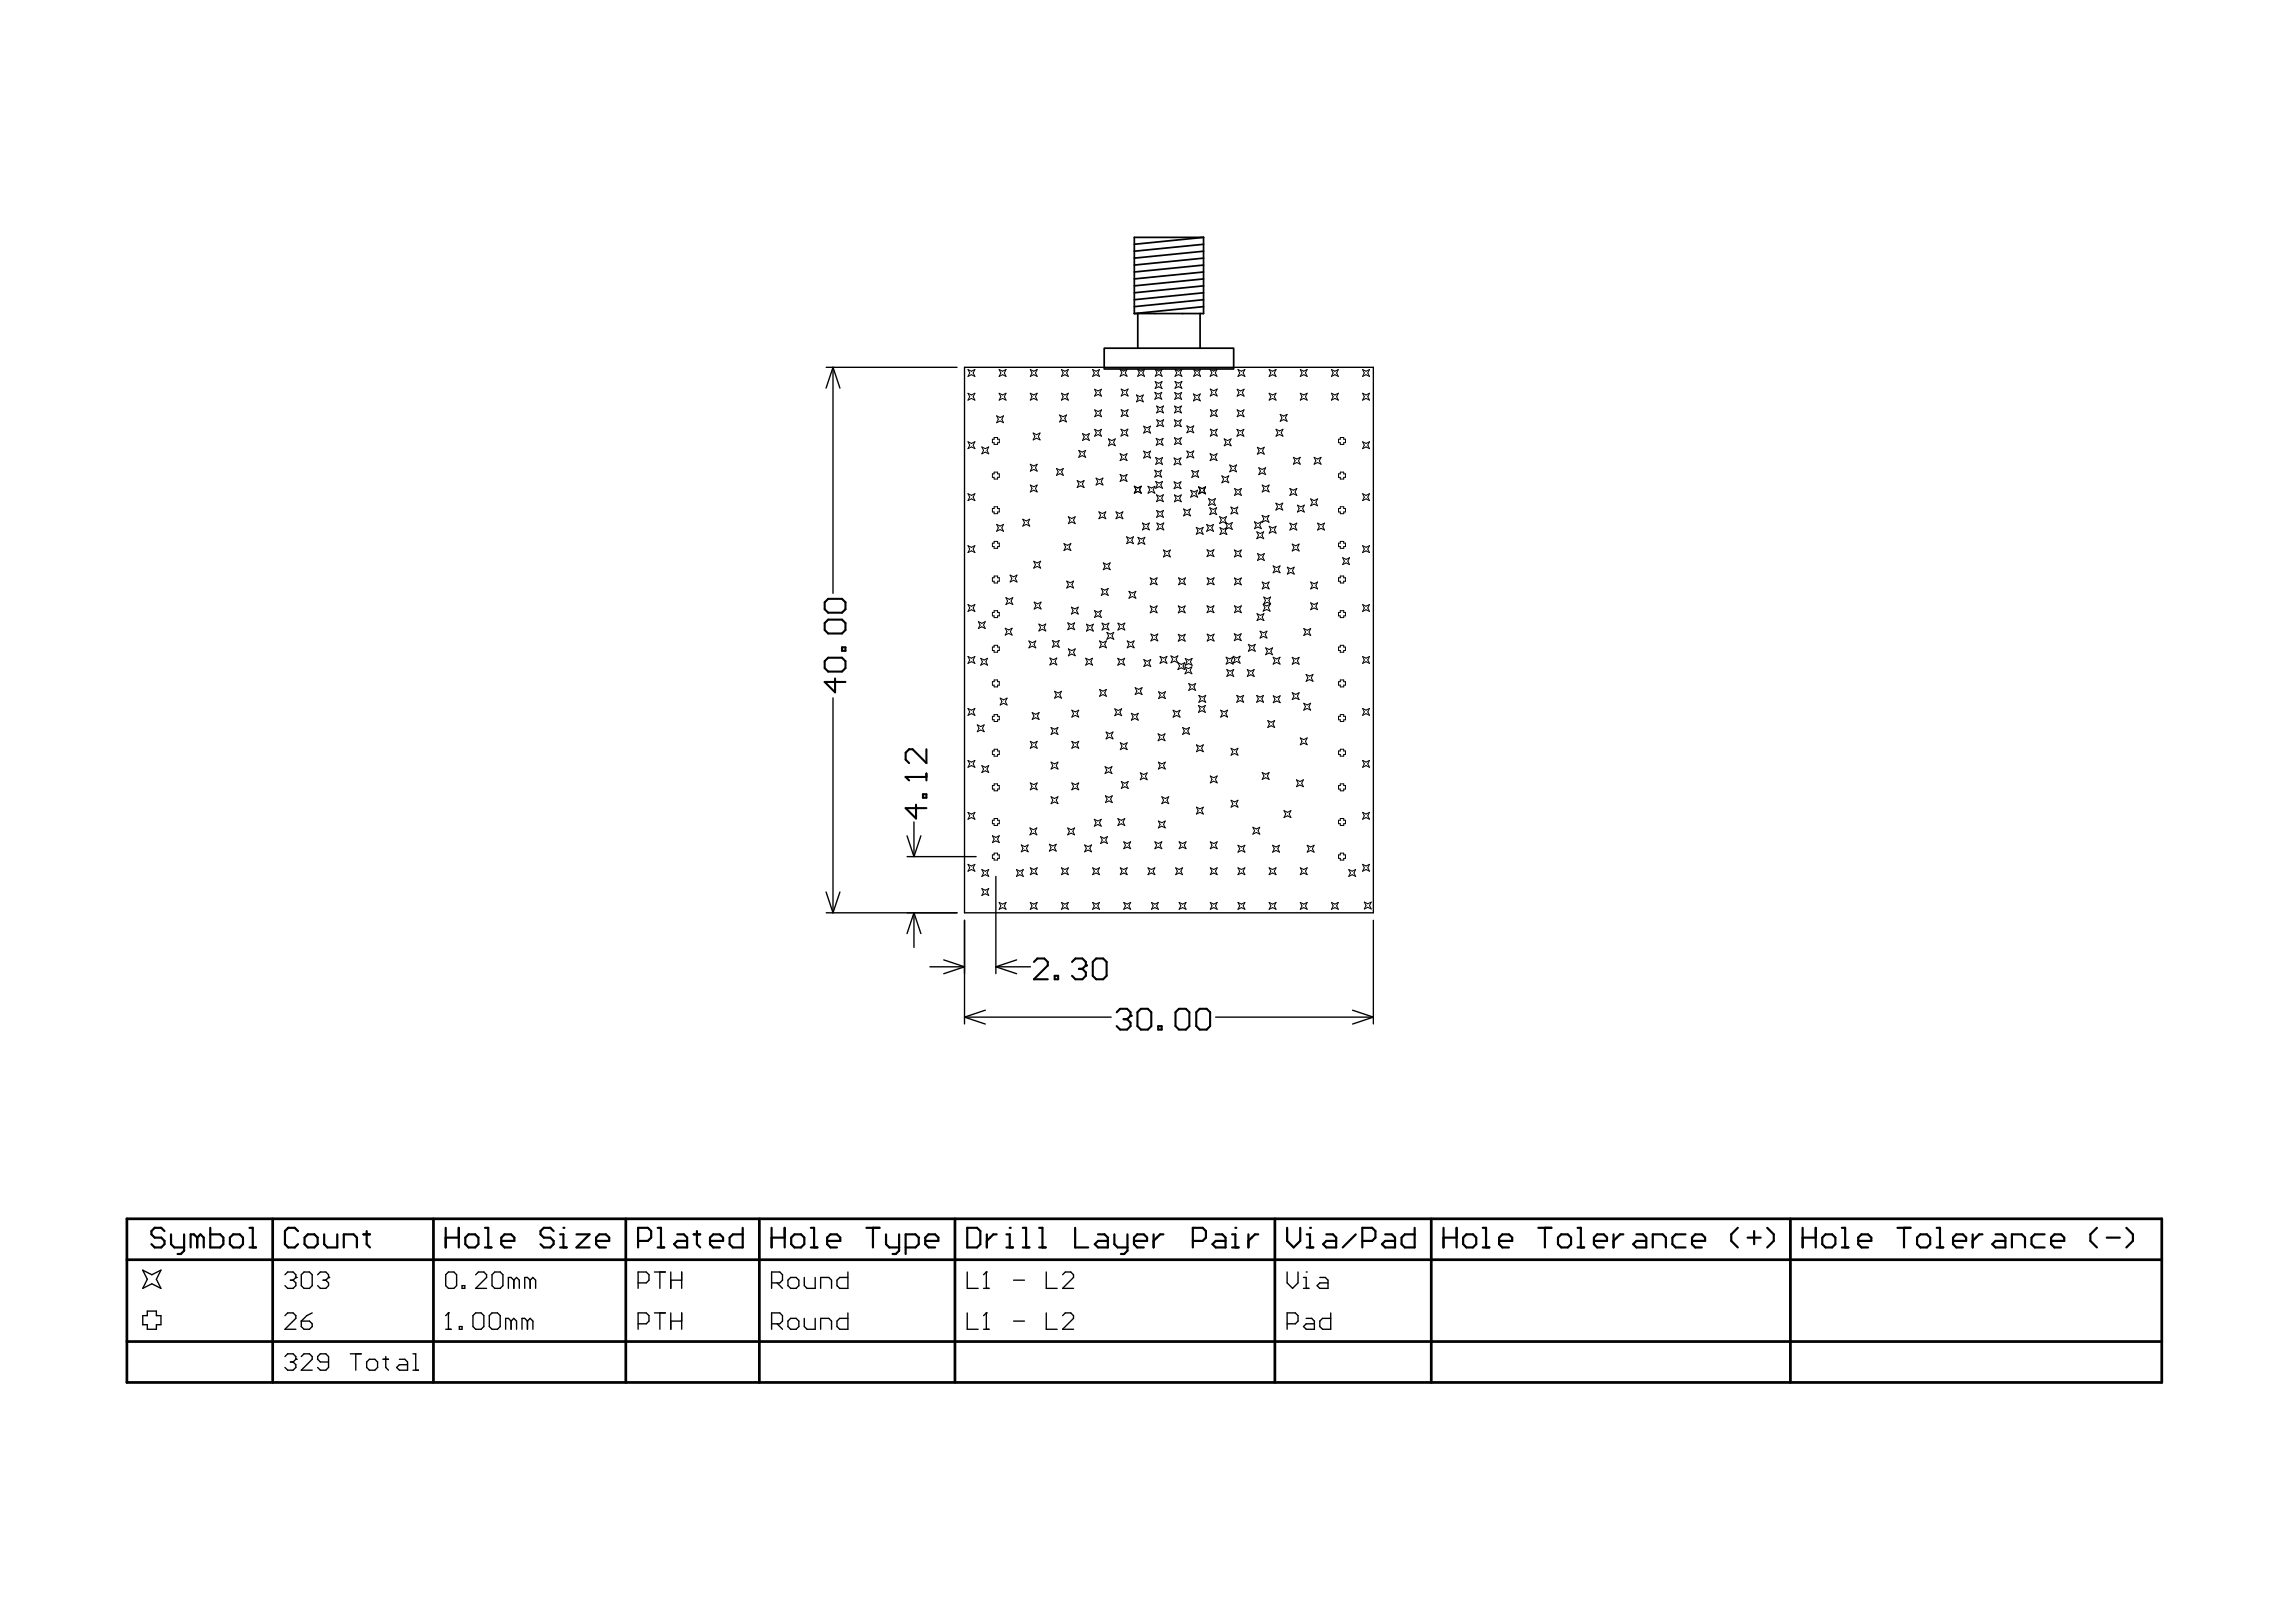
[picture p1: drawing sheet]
<svg xmlns="http://www.w3.org/2000/svg" width="420mm" height="297mm" viewBox="0 0 420 297" stroke-linecap="round" stroke-linejoin="round" font-family="sans-serif">
<g fill="none" stroke="#000" stroke-width=".32">
<path d="M208.3 57.4v6.3M219.7 57.4v6.3M220.3 43.4v14h-12.6M220.3 43.4h-12.6v14M220.3 56.1l-12.6 1.3M220.3 51l-12.6 1.3M220.3 52.3l-12.6 1.3M220.3 53.6l-12.6 1.3M220.3 46l-12.6 1.2M220.3 47.2l-12.6 1.3M220.3 48.5l-12.6 1.3M220.3 43.4l-12.6 1.3"/>
<path d="M220.3 44.7l-12.6 1.3M220.3 49.8l-12.6 1.2M220.3 54.9l-12.6 1.2M202.2 63.7v3.8M202.3 67.5h23.4M202.3 63.7h23.4M225.9 63.7v3.8"/>
</g>
<g fill="none" stroke="#000" stroke-width=".25">
<path d="M151.3 67.2h23.9M152.5 67.2l-1.3 3.8M152.5 67.2v41.4M152.5 67.2l1.3 3.8M176.6 67.2h74.8v99.9h-74.8zM152.5 127.7v39.4M166.1 153l1.2 3.8M166.1 156.8h12.6M167.3 150.4v6.4M168.6 153l-1.3 3.8M151.2 163.3l1.3 3.8M151.3 167.1h23.9"/>
<path d="M153.8 163.3l-1.3 3.8M167.3 167.1l-1.2 3.8M167.3 167.1v6.3M167.3 167.1l1.3 3.8M170.2 176.9h6.4M172.8 175.7l3.8 1.2M176.6 168.4v19M176.6 176.9l-3.8 1.3M182.3 160.4v17.8M182.3 176.9h6.4M182.3 176.9l3.8 1.3M186.1 175.7l-3.8 1.2"/>
<path d="M251.4 168.4v19M176.6 186.2l3.8 1.2M176.6 186.2h26.8M180.4 184.9l-3.8 1.3M222.6 186.2h28.8M247.6 184.9l3.8 1.3M251.4 186.2l-3.8 1.2M26.1 232.5l1.7 .8 1.7-.8-.9 1.6 .9 1.7-1.7-.8-1.7 .8 .9-1.7zM27 240h1.6v.8h.9v1.6h-.9v.9h-1.6v-.9h-.9v-1.6h.9zM52.2 233.3l.5-.5h1l.5 .5v.5M53.2 234.3h.5M53.7 234.3l.5 .5v.5l-.5 .5h-1l-.5-.5"/>
<path d="M54.2 233.8h.1M54.2 233.8l-.5 .5M55.2 233.3l.5-.5h1l.5 .5v2l-.5 .5h-1l-.5-.5zM58.2 233.3l.5-.5h1l.4 .5v.5M59.2 234.3h.5M59.7 234.3l.4 .5v.5l-.4 .5h-1l-.5-.5M60.1 233.8h.1M60.1 233.8l-.4 .5M82.1 232.8h1l.5 .5v2l-.5 .5h-1l-.5-.5v-2zM84.6 235.3h.5v.5h-.5zM87.1 233.3l.5-.5h1l.5 .5v.5l-2 2h2M90.6 232.8h1l.5 .5v2l-.5 .5h-1l-.5-.5v-2z"/>
<path d="M94.1 234.3l-.5-.5h-.5v2M94.1 234.3v1.5M94.1 234.3l.5-.5 .5 .5v1.5M97.1 234.3l-.5-.5h-.5v2M97.1 234.3v1.5M97.1 234.3l.5-.5 .5 .5v1.5M116.8 234.8h1.5l.5-.5v-1l-.5-.5h-1.5v3M119.8 232.8h2M120.8 232.8v3M122.8 234.3h2M122.8 232.8v3M124.8 232.8v3"/>
<path d="M141.3 234.8h1.5l.5-.5v-1l-.5-.5h-1.5v3M142.3 234.8l1 1M144.8 233.8h1l.5 .5v1l-.5 .5h-1l-.5-.5v-1zM147.3 233.8v1.5l.5 .5h1.4v-2M150.2 235.8v-2h1.5l.5 .5v1.5M155.2 232.8v3h-1.5l-.5-.5v-1l.5-.5h1.5M177.1 232.8v3h2M180.1 235.8h1M180.6 232.8h.1M180.6 232.8v3M180.6 232.8l-.5 .5M185.6 234.3h2"/>
<path d="M191.6 232.8v3h1.9M194.5 233.3l.5-.5h1l.5 .5v.5l-2 2h2M235.6 232.8v2l1 1 1-1v-2M238.6 235.8h1M238.6 233.8h.5v2M239.1 232.8h.1M241.6 233.8h1l.5 .5v1.5h-1.5l-.5-.5 .5-.5h1.5M52.2 240.8l.5-.5h1l.5 .5v.5l-2 2h2M52.2 248.3l.5-.5h1l.5 .5v.5M53.2 249.3h.5M53.7 249.3l.5 .5v.5l-.5 .5h-1l-.5-.5M54.2 248.8h.1"/>
<path d="M54.2 248.8l-.5 .5M55.2 241.8h1.5l.5 .5v.5l-.5 .5h-1l-.5-.5zM55.2 248.3l.5-.5h1l.5 .5v.5l-2 2h2M57.2 240.3l-1 .5-1 1M60.1 249.3h-1.4l-.5-.5v-.5l.5-.5h1l.4 .5v2l-.4 .5h-1l-.5-.5M64.1 247.8h2M65.1 247.8v3M67.6 248.8h1l.5 .5v1l-.5 .5h-1l-.5-.5v-1zM70.1 248.8h1M70.6 248.3v2l.5 .5M73.1 248.8h1l.5 .5v1.5h-1.5l-.5-.5 .5-.5h1.5M75.6 247.8h.5v3"/>
<path d="M75.6 250.8h1M81.6 243.3h1M82.1 240.3h.1M82.1 240.3v3M82.1 240.3l-.5 .5M84.1 242.8h.5v.5h-.5zM87.1 240.3h1l.5 .5v2l-.5 .5h-1l-.5-.5v-2zM90.1 240.3h1l.5 .5v2l-.5 .5h-1l-.5-.5v-2zM93.6 241.8l-.5-.5h-.5v2M93.6 241.8v1.5M93.6 241.8l.5-.5 .5 .5v1.5M96.6 241.8l.5-.5 .5 .5v1.5"/>
<path d="M96.6 241.8l-.5-.5h-.5v2M96.6 241.8v1.5M116.8 242.3h1.5l.5-.5v-1l-.5-.5h-1.5v3M119.8 240.3h2M120.8 240.3v3M122.8 241.8h2M122.8 240.3v3M124.8 240.3v3M141.3 242.3h1.5l.5-.5v-1l-.5-.5h-1.5v3M142.3 242.3l1 1M144.8 241.3h1l.5 .5v1l-.5 .5h-1l-.5-.5v-1zM147.3 241.3v1.5l.5 .5h1.4v-2"/>
<path d="M150.2 243.3v-2h1.5l.5 .5v1.5M155.2 240.3v3h-1.5l-.5-.5v-1l.5-.5h1.5M177.1 240.3v3h2M180.1 243.3h1M180.6 240.3h.1M180.6 240.3v3M180.6 240.3l-.5 .5M185.6 241.8h2M191.6 240.3v3h1.9M194.5 240.8l.5-.5h1l.5 .5v.5l-2 2h2M235.6 242.3h1.5l.5-.5v-1l-.5-.5h-1.5v3M239.1 241.3h1l.5 .5v1.5h-1.5l-.5-.5 .5-.5h1.5"/>
<path d="M243.6 240.3v3h-1.5l-.5-.5v-1l.5-.5h1.5"/>
</g>
<g fill="none" stroke="#000" stroke-width=".18">
<path d="M177.2 72l.7 .3 .6-.3-.3 .6 .3 .6-.6-.3-.7 .3 .3-.6zM177.2 67.6l.7 .3 .6-.3-.3 .7 .3 .6-.6-.3-.7 .3 .3-.6zM182.5 76.1l.6 .3 .6-.3-.3 .6 .3 .7-.6-.3-.6 .3 .3-.7zM182.9 72l.7 .3 .6-.3-.3 .6 .3 .6-.6-.3-.7 .3 .3-.6zM182.9 67.6l.7 .3 .6-.3-.3 .7 .3 .6-.6-.3-.7 .3 .3-.6zM188.6 72l.7 .3 .6-.3-.3 .6 .3 .6-.6-.3-.7 .3 .3-.6zM188.6 67.6l.7 .3 .6-.3-.3 .7 .3 .6-.6-.3-.7 .3 .3-.6zM189.1 79.2l.7 .4 .6-.4-.3 .7 .3 .6-.6-.3-.7 .3 .4-.6zM194 76l.6 .3 .7-.3-.4 .6 .4 .6-.7-.3-.6 .3 .3-.6zM194.3 72l.7 .3 .6-.3-.3 .6 .3 .6-.6-.3-.7 .3 .3-.6zM194.3 67.6l.7 .3 .6-.3-.3 .7 .3 .6-.6-.3-.7 .3 .3-.6zM198.2 79.3l.6 .4 .6-.4-.3 .7 .3 .6-.6-.3-.6 .3 .3-.6z"/>
<path d="M200 67.6l.7 .3 .6-.3-.3 .7 .3 .6-.6-.3-.7 .3 .3-.6zM200.4 71.2l.6 .4 .7-.4-.4 .7 .4 .6-.7-.3-.6 .3 .3-.6zM200.4 78.6l.6 .3 .7-.3-.3 .6 .3 .6-.7-.3-.6 .3 .3-.6zM200.4 75l.6 .3 .7-.3-.3 .6 .3 .7-.7-.3-.6 .3 .3-.7zM205.1 67.6l.6 .3 .6-.3-.3 .6 .3 .7-.6-.4-.6 .4 .3-.7zM205.2 78.5l.7 .4 .6-.4-.3 .7 .3 .6-.6-.3-.7 .3 .3-.6zM205.3 75l.6 .3 .6-.3-.3 .6 .3 .6-.6-.3-.6 .3 .3-.6zM205.3 71.2l.6 .3 .6-.3-.3 .6 .3 .7-.6-.3-.6 .3 .3-.7zM208.1 72.3l.6 .3 .6-.3-.3 .6 .3 .6-.6-.3-.6 .3 .3-.6zM208.3 67.6l.6 .3 .6-.3-.3 .6 .3 .7-.6-.3-.6 .3 .3-.7zM209.4 78l.6 .3 .7-.3-.4 .6 .4 .7-.7-.4-.6 .4 .3-.7zM211.4 71.8l.7 .3 .6-.3-.3 .6 .3 .7-.6-.3-.7 .3 .4-.7z"/>
<path d="M211.5 69.8l.6 .4 .7-.4-.4 .7 .4 .6-.7-.3-.6 .3 .3-.6zM211.5 67.6l.6 .3 .7-.3-.3 .6 .3 .7-.7-.4-.6 .4 .3-.7zM211.8 74.3l.6 .3 .6-.3-.3 .6 .3 .7-.6-.4-.6 .4 .3-.7zM211.8 76.8l.6 .3 .6-.3-.3 .7 .3 .6-.6-.3-.6 .3 .3-.6zM215 76.8l.6 .3 .7-.3-.3 .7 .3 .6-.7-.3-.6 .3 .3-.6zM215 74.3l.7 .3 .6-.3-.3 .6 .3 .7-.6-.3-.7 .3 .3-.7zM215.1 71.8l.6 .3 .6-.3-.3 .7 .3 .6-.6-.3-.6 .3 .3-.6zM215.1 67.6l.7 .3 .6-.3-.3 .6 .3 .7-.6-.3-.7 .3 .3-.7zM215.1 69.8l.7 .3 .6-.3-.3 .6 .3 .7-.6-.3-.7 .3 .3-.7zM217.3 77.9l.6 .4 .7-.4-.4 .7 .4 .6-.7-.3-.6 .3 .3-.6zM218.5 72.1l.6 .3 .7-.3-.4 .6 .4 .7-.7-.3-.6 .3 .3-.7zM218.5 67.6l.7 .3 .6-.3-.3 .6 .3 .7-.6-.3-.7 .3 .3-.7z"/>
<path d="M221.6 67.6l.6 .3 .6-.3-.3 .6 .3 .7-.6-.4-.6 .4 .3-.7zM221.6 71.2l.6 .3 .6-.3-.3 .6 .3 .7-.6-.3-.6 .3 .3-.7zM221.6 78.5l.6 .4 .6-.4-.3 .7 .3 .6-.6-.3-.6 .3 .3-.6zM221.6 75l.6 .3 .7-.3-.4 .6 .4 .6-.7-.3-.6 .3 .3-.6zM226.5 78.6l.6 .3 .6-.3-.3 .6 .3 .6-.6-.3-.6 .3 .3-.6zM226.5 75l.6 .3 .7-.3-.3 .6 .3 .7-.7-.3-.6 .3 .3-.7zM226.5 71.2l.6 .4 .7-.4-.3 .7 .3 .6-.7-.3-.6 .3 .3-.6zM226.6 67.6l.7 .3 .6-.3-.3 .7 .3 .6-.6-.3-.7 .3 .4-.6zM232.4 72l.6 .3 .6-.3-.3 .6 .3 .6-.6-.3-.6 .3 .3-.6zM232.4 67.6l.6 .3 .6-.3-.3 .7 .3 .6-.6-.3-.6 .3 .3-.6zM233.6 78.6l.7 .3 .6-.3-.3 .6 .3 .6-.6-.3-.7 .3 .3-.6zM234.4 75.8l.6 .4 .6-.4-.3 .7 .3 .6-.6-.3-.6 .3 .3-.6z"/>
<path d="M238.1 72l.6 .3 .6-.3-.3 .6 .3 .6-.6-.3-.6 .3 .3-.6zM238.1 67.6l.6 .3 .6-.3-.3 .7 .3 .6-.6-.3-.6 .3 .3-.6zM243.8 67.6l.6 .3 .6-.3-.3 .7 .3 .6-.6-.3-.6 .3 .3-.6zM243.8 72l.6 .3 .6-.3-.3 .6 .3 .6-.6-.3-.6 .3 .3-.6zM249.5 67.6l.6 .3 .6-.3-.3 .7 .3 .6-.6-.3-.6 .3 .3-.6zM249.5 72l.6 .3 .6-.3-.3 .6 .3 .6-.6-.3-.6 .3 .3-.6zM177.2 99.9l.7 .3 .6-.3-.3 .6 .3 .6-.6-.3-.7 .3 .3-.6zM177.2 90.4l.7 .3 .6-.3-.3 .6 .3 .6-.6-.3-.7 .3 .3-.6zM177.2 80.8l.7 .4 .6-.4-.3 .7 .3 .6-.6-.3-.7 .3 .3-.6zM179.8 81.8l.6 .3 .6-.3-.3 .6 .3 .7-.6-.4-.6 .4 .3-.7zM182 80.1h.6v.3h.4v.6h-.4v.3h-.6v-.3h-.3v-.6h.3zM182 86.4h.6v.3h.4v.7h-.4v.3h-.6v-.3h-.3v-.7h.3z"/>
<path d="M182 92.7h.6v.4h.4v.6h-.4v.3h-.6v-.3h-.3v-.6h.3zM182 99.1h.6v.3h.4v.6h-.4v.4h-.6v-.4h-.3v-.6h.3zM182.5 96l.6 .3 .6-.3-.3 .6 .3 .6-.6-.3-.6 .3 .3-.6zM187.3 95l.6 .3 .6-.3-.3 .7 .3 .6-.6-.3-.6 .3 .3-.6zM188.6 88.8l.7 .3 .6-.3-.3 .6 .3 .6-.6-.3-.7 .3 .3-.6zM188.6 85l.7 .3 .6-.3-.3 .6 .3 .6-.6-.3-.7 .3 .3-.6zM193.4 85.7l.6 .4 .7-.4-.3 .7 .3 .6-.7-.3-.6 .3 .3-.6zM194.8 99.5l.6 .3 .7-.3-.4 .6 .4 .7-.7-.4-.6 .4 .3-.7zM195.6 94.6l.6 .3 .7-.3-.4 .6 .4 .6-.7-.3-.6 .3 .3-.6zM197.2 88l.6 .3 .7-.3-.3 .6 .3 .6-.7-.3-.6 .3 .3-.6zM197.5 82.4l.6 .3 .7-.3-.4 .7 .4 .6-.7-.3-.6 .3 .3-.6zM200.7 87.5l.6 .3 .6-.3-.3 .6 .3 .7-.6-.3-.6 .3 .3-.7z"/>
<path d="M201.2 93.7l.6 .3 .7-.3-.4 .6 .4 .6-.7-.3-.6 .3 .3-.6zM202.9 80.3l.7 .3 .6-.3-.3 .7 .3 .6-.6-.3-.7 .3 .3-.6zM204.3 93.7l.7 .3 .6-.3-.3 .6 .3 .6-.6-.3-.7 .3 .3-.6zM205.1 86.8l.6 .4 .6-.4-.3 .7 .3 .6-.6-.3-.6 .3 .3-.6zM205.1 83l.6 .4 .6-.4-.3 .7 .3 .6-.6-.3-.6 .3 .3-.6zM206.3 98.2l.6 .4 .6-.4-.3 .7 .3 .6-.6-.3-.6 .3 .3-.6zM208 89.6l-.3 .6 .6-.3M208.3 89.3l.6-.3-.3 .6M208.3 98.3l.7 .4 .6-.4-.3 .7 .3 .6-.6-.3-.7 .3 .4-.6zM208.6 89.6l.3 .6-.6-.3M208.6 89.6l.4-.6-.7 .3-.6-.3 .3 .6-.3 .7 .6-.3M209.2 95.7l.6 .3 .6-.3-.3 .7 .3 .6-.6-.3-.6 .3 .3-.6z"/>
<path d="M209.4 82.6l.6 .3 .7-.3-.4 .6 .4 .6-.7-.3-.6 .3 .3-.6zM210.2 89l.6 .3 .6-.3-.3 .6 .3 .7-.6-.3-.6 .3 .3-.7zM211.4 86.1l.6 .3 .7-.3-.3 .6 .3 .6-.7-.3-.6 .3 .3-.6zM211.6 88.1l.6 .3 .6-.3-.3 .6 .3 .7-.6-.3-.6 .3 .3-.7zM211.6 83.7l.6 .3 .6-.3-.3 .7 .3 .6-.6-.3-.6 .3 .3-.6zM211.7 80.2l.6 .3 .6-.3-.3 .7 .3 .6-.6-.3-.6 .3 .3-.6zM211.7 90.5l.7 .4 .6-.4-.3 .7 .3 .6-.6-.3-.7 .3 .3-.6zM211.8 93.4l.6 .3 .6-.3-.3 .7 .3 .6-.6-.3-.6 .3 .3-.6zM211.8 95.7l.6 .3 .7-.3-.3 .7 .3 .6-.7-.3-.6 .3 .3-.6zM214.9 83.8l.7 .3 .6-.3-.3 .6 .3 .7-.6-.3-.7 .3 .4-.7zM215 88.2l.6 .3 .6-.3-.3 .6 .3 .6-.6-.3-.6 .3 .3-.6zM215 90.6l.6 .3 .7-.3-.3 .6 .3 .6-.7-.3-.6 .3 .3-.6z"/>
<path d="M215 80.1l.7 .3 .6-.3-.3 .6 .3 .7-.6-.3-.7 .3 .3-.7zM216.7 93.1l.6 .4 .7-.4-.4 .7 .4 .6-.7-.3-.6 .3 .3-.6zM217.3 82.5l.6 .4 .7-.4-.4 .7 .4 .6-.7-.3-.6 .3 .3-.6zM218 89.7l.6 .3 .7-.3-.4 .7 .4 .6-.7-.3-.6 .3 .3-.6zM218.2 86.1l.6 .3 .7-.3-.4 .6 .4 .7-.7-.3-.6 .3 .3-.7zM219 96.5l.6 .3 .7-.3-.3 .7 .3 .6-.7-.3-.6 .3 .3-.6zM219.5 89.1l.6 .3 .6-.3-.3 .7 .3 .6-.6-.3M219.8 89.7l-.4 .7 .7-.3M220.7 90.4l-.3-.7 .3-.6-.6 .3-.7-.3 .4 .7-.3 .6M220.9 96l.6 .3 .7-.3-.3 .6 .3 .6-.7-.3-.6 .3 .3-.6zM221.3 91.3l.6 .3 .6-.3-.3 .6 .3 .6-.6-.3-.6 .3 .3-.6zM221.5 92.9l.6 .3 .7-.3-.4 .7 .4 .6-.7-.3-.6 .3 .3-.6z"/>
<path d="M221.6 83l.6 .4 .6-.4-.3 .7 .3 .6-.6-.3-.6 .3 .3-.6zM223.3 94.5l.6 .4 .6-.4-.3 .7 .3 .6-.6-.3-.6 .3 .3-.6zM223.3 96.6l.7 .3 .6-.3-.3 .6 .3 .6-.6-.3-.7 .3 .4-.6zM223.7 87.1l.6 .3 .7-.3-.3 .6 .3 .7-.7-.4-.6 .4 .3-.7zM224.1 80.3l.7 .3 .6-.3-.3 .7 .3 .6-.6-.3-.7 .3 .3-.6zM224.4 95.6l.6 .3 .6-.3-.3 .7 .3 .6-.6-.3-.6 .3 .3-.6zM225.1 85.1l.7 .3 .6-.3-.3 .6 .3 .7-.6-.4-.7 .4 .3-.7zM225.4 92.8l.6 .3 .6-.3-.3 .6 .3 .7-.6-.4-.6 .4 .3-.7zM226 89.4l.6 .3 .7-.3-.3 .6 .3 .7-.7-.3-.6 .3 .3-.7zM229.7 95.5l.6 .3 .6-.3-.3 .6 .3 .7-.6-.4-.6 .4 .3-.7zM230.1 97.3l.6 .3 .7-.3-.4 .7 .4 .6-.7-.3-.6 .3 .3-.6zM230.2 81.9l.6 .3 .7-.3-.4 .6 .4 .6-.7-.3-.6 .3 .3-.6z"/>
<path d="M230.5 85.6l.6 .3 .6-.3-.3 .6 .3 .7-.6-.4-.6 .4 .3-.7zM231.1 94.3l.6 .3 .6-.3-.3 .7 .3 .6-.6-.3-.6 .3 .3-.6zM231.1 88.8l.6 .3 .7-.3-.4 .6 .4 .6-.7-.3-.6 .3 .3-.6zM232.4 96.3l.6 .3 .6-.3-.3 .7 .3 .6-.6-.3-.6 .3 .3-.6zM233.6 92.1l.6 .3 .7-.3-.4 .6 .4 .7-.7-.4-.6 .4 .3-.7zM236.2 89.4l.6 .3 .6-.3-.3 .6 .3 .7-.6-.3-.6 .3 .3-.7zM236.2 95.7l.6 .4 .6-.4-.3 .7 .3 .6-.6-.3-.6 .3 .3-.6zM236.6 99.6l.6 .3 .6-.3-.3 .6 .3 .6-.6-.3-.6 .3 .3-.6zM236.8 83.7l.6 .3 .7-.3-.4 .6 .4 .7-.7-.4-.6 .4 .3-.7zM237.5 92.4l.7 .4 .6-.4-.3 .7 .3 .6-.6-.3-.7 .3 .3-.6zM240 91.3l.6 .3 .6-.3-.3 .6 .3 .7-.6-.3-.6 .3 .3-.7zM240.6 83.7l.6 .3 .7-.3-.4 .6 .4 .7-.7-.4-.6 .4 .3-.7z"/>
<path d="M241.2 95.7l.7 .4 .6-.4-.3 .7 .3 .6-.6-.3-.7 .3 .3-.6zM245.4 99.1h.6v.3h.3v.6h-.3v.4h-.6v-.4h-.3v-.6h.3zM245.4 92.7h.6v.4h.3v.6h-.3v.3h-.6v-.3h-.3v-.6h.3zM245.4 86.4h.6v.3h.3v.7h-.3v.3h-.6v-.3h-.3v-.7h.3zM245.4 80.1h.6v.3h.3v.6h-.3v.3h-.6v-.3h-.3v-.6h.3zM249.5 99.9l.6 .3 .6-.3-.3 .6 .3 .6-.6-.3-.6 .3 .3-.6zM249.5 90.4l.6 .3 .6-.3-.3 .6 .3 .6-.6-.3-.6 .3 .3-.6zM249.5 80.8l.6 .4 .6-.4-.3 .7 .3 .6-.6-.3-.6 .3 .3-.6zM177.2 110.6l.7 .4 .6-.4-.3 .7 .3 .6-.6-.3-.7 .3 .3-.6zM179.1 113.8l.7 .3 .6-.3-.3 .6 .3 .6-.6-.3-.7 .3 .3-.6zM182 105.4h.6v.3h.4v.7h-.4v.3h-.6v-.3h-.3v-.7h.3zM182 111.8h.6v.3h.4v.6h-.4v.3h-.6v-.3h-.3v-.6h.3z"/>
<path d="M182 118.1h.6v.3h.4v.7h-.4v.3h-.6v-.3h-.3v-.7h.3zM184 115l.7 .3 .6-.3-.3 .6 .3 .6-.6-.3-.7 .3 .4-.6zM184.2 109.4l.6 .3 .6-.3-.3 .6 .3 .6-.6-.3-.6 .3 .3-.6zM184.9 105.3l.7 .3 .6-.3-.3 .6 .3 .6-.6-.3-.7 .3 .3-.6zM188.4 117.3l.6 .3 .6-.3-.3 .6 .3 .7-.6-.3-.6 .3 .3-.7zM189.3 102.7l.6 .3 .6-.3-.3 .6 .3 .7-.6-.3-.6 .3 .3-.7zM189.3 110.2l.7 .3 .6-.3-.3 .6 .3 .7-.6-.4-.7 .4 .4-.7zM190.2 114.2l.6 .3 .7-.3-.4 .6 .4 .7-.7-.3-.6 .3 .3-.7zM192.7 117.2l.6 .3 .6-.3-.3 .6 .3 .7-.6-.3-.6 .3 .3-.7zM195.3 106.4l.6 .3 .7-.3-.4 .6 .4 .6-.7-.3-.6 .3 .3-.6zM195.5 114l.6 .3 .7-.3-.4 .6 .4 .7-.7-.4-.6 .4 .3-.7zM195.6 118.8l.6 .3 .7-.3-.4 .6 .4 .6-.7-.3-.6 .3 .3-.6z"/>
<path d="M196.1 111.1l.7 .3 .6-.3-.3 .7 .3 .6-.6-.3-.7 .3 .4-.6zM198.9 114.2l.6 .4 .7-.4-.3 .7 .3 .6-.7-.3-.6 .3 .3-.6zM200.4 111.7l.6 .4 .6-.4-.3 .7 .3 .6-.6-.3-.6 .3 .3-.6zM201.3 117.3l.6 .3 .7-.3-.3 .6 .3 .7-.7-.4-.6 .4 .3-.7zM201.6 107.7l.7 .3 .6-.3-.3 .6 .3 .7-.6-.4-.7 .4 .3-.7zM201.8 114l.6 .4 .6-.4-.3 .7 .3 .6-.6-.3-.6 .3 .3-.6zM202 103l.6 .3 .7-.3-.4 .6 .4 .7-.7-.3-.6 .3 .3-.7zM202.6 115.7l.7 .4 .6-.4-.3 .7 .3 .6-.6-.3-.7 .3 .4-.6zM204.7 114l.6 .4 .6-.4-.3 .7 .3 .6-.6-.3-.6 .3 .3-.6zM206.4 117.3l.6 .3 .6-.3-.3 .6 .3 .7-.6-.4-.6 .4 .3-.7zM206.7 108.2l.6 .3 .7-.3-.4 .7 .4 .6-.7-.3-.6 .3 .3-.6zM210.6 105.8l.6 .3 .6-.3-.3 .6 .3 .6-.6-.3-.6 .3 .3-.6z"/>
<path d="M210.6 110.9l.6 .3 .6-.3-.3 .6 .3 .7-.6-.4-.6 .4 .3-.7zM210.7 116l.6 .4 .7-.4-.3 .7 .3 .6-.7-.3-.6 .3 .3-.6zM213 100.7l.6 .3 .7-.3-.3 .6 .3 .6-.7-.3-.6 .3 .3-.6zM215.7 116.1l.7 .3 .6-.3-.3 .6 .3 .7-.6-.4-.7 .4 .3-.7zM215.7 110.9l.7 .3 .6-.3-.3 .6 .3 .7-.6-.4-.7 .4 .3-.7zM215.8 105.8l.6 .3 .6-.3-.3 .6 .3 .6-.6-.3-.6 .3 .3-.6zM221 110.9l.6 .3 .7-.3-.4 .6 .4 .6-.7-.3-.6 .3 .3-.6zM221 100.6l.6 .3 .7-.3-.4 .6 .4 .7-.7-.3-.6 .3 .3-.7zM221 105.8l.6 .3 .7-.3-.3 .6 .3 .6-.7-.3-.6 .3 .3-.6zM221 116.1l.6 .3 .7-.3-.3 .6 .3 .6-.7-.3-.6 .3 .3-.6zM226 116l.6 .3 .6-.3-.3 .6 .3 .7-.6-.4-.6 .4 .3-.7zM226 105.8l.6 .3 .7-.3-.3 .6 .3 .6-.7-.3-.6 .3 .3-.6z"/>
<path d="M226 100.7l.6 .3 .7-.3-.3 .6 .3 .6-.7-.3-.6 .3 .3-.6zM226 110.9l.6 .3 .7-.3-.3 .6 .3 .6-.7-.3-.6 .3 .3-.6zM228.6 117.9l.6 .3 .6-.3-.3 .7 .3 .6-.6-.3-.6 .3 .3-.6zM230.1 112.3l.7 .3 .6-.3-.3 .6 .3 .7-.6-.3-.7 .3 .4-.7zM230.2 101.3l.7 .3 .6-.3-.3 .6 .3 .7-.6-.3-.7 .3 .3-.7zM230.7 115.5l.6 .3 .7-.3-.4 .6 .4 .7-.7-.3-.6 .3 .3-.7zM231.1 106.5l.6 .3 .7-.3-.4 .7 .4 .6-.7-.3-.6 .3 .3-.6zM231.3 110.6l.6 .3 .6-.3-.3 .6 .3 .7-.6-.4-.6 .4 .3-.7zM231.4 109.3l.6 .3 .6-.3-.3 .6 .3 .6-.6-.3-.6 .3 .3-.6zM231.7 118.6l.7 .3 .6-.3-.3 .6 .3 .6-.6-.3-.7 .3 .3-.6zM233.1 103.6l.6 .3 .7-.3-.4 .6 .4 .6-.7-.3-.6 .3 .3-.6zM235.7 103.8l.6 .3 .6-.3-.3 .6 .3 .7-.6-.3-.6 .3 .3-.7z"/>
<path d="M238.7 115l.6 .4 .7-.4-.3 .7 .3 .6-.7-.3-.6 .3 .3-.6zM240 110.3l.6 .3 .6-.3-.3 .7 .3 .6-.6-.3-.6 .3 .3-.6zM240 106.5l.6 .3 .6-.3-.3 .7 .3 .6-.6-.3-.6 .3 .3-.6zM245.4 118.1h.6v.3h.3v.7h-.3v.3h-.6v-.3h-.3v-.7h.3zM245.4 111.8h.6v.3h.3v.6h-.3v.3h-.6v-.3h-.3v-.6h.3zM245.4 105.4h.6v.3h.3v.7h-.3v.3h-.6v-.3h-.3v-.7h.3zM245.8 102.1l.6 .3 .7-.3-.3 .6 .3 .6-.7-.3-.6 .3 .3-.6zM249.5 110.6l.6 .4 .6-.4-.3 .7 .3 .6-.6-.3-.6 .3 .3-.6zM177.2 139.2l.7 .3 .6-.3-.3 .6 .3 .6-.6-.3-.7 .3 .3-.6zM177.2 129.7l.7 .3 .6-.3-.3 .6 .3 .6-.6-.3-.7 .3 .3-.6zM177.2 120.1l.7 .4 .6-.4-.3 .7 .3 .6-.6-.3-.7 .3 .3-.6zM178.9 132.7l.7 .3 .6-.3-.3 .6 .3 .6-.6-.3-.7 .3 .3-.6z"/>
<path d="M179.5 120.5l.7 .3 .6-.3-.3 .6 .3 .6-.6-.3-.7 .3 .4-.6zM182 124.4h.6v.4h.4v.6h-.4v.3h-.6v-.3h-.3v-.6h.3zM182 130.8h.6v.3h.4v.6h-.4v.4h-.6v-.4h-.3v-.6h.3zM182 137.1h.6v.3h.4v.7h-.4v.3h-.6v-.3h-.3v-.7h.3zM183.1 127.8l.6 .3 .7-.3-.3 .6 .3 .6-.7-.3-.6 .3 .3-.6zM188.6 135.7l.7 .3 .6-.3-.3 .6 .3 .6-.6-.3-.7 .3 .3-.6zM189 130.4l.6 .3 .6-.3-.3 .6 .3 .7-.6-.3-.6 .3 .3-.7zM192.2 120.4l.7 .3 .6-.3-.3 .7 .3 .6-.6-.3-.7 .3 .3-.6zM192.4 133.1l.7 .4 .6-.4-.3 .7 .3 .6-.6-.3-.7 .3 .3-.6zM192.4 139.5l.7 .3 .6-.3-.3 .6 .3 .7-.6-.4-.7 .4 .3-.7zM193.1 126.5l.6 .3 .6-.3-.3 .7 .3 .6-.6-.3-.6 .3 .3-.6zM196.2 135.7l.7 .3 .6-.3-.3 .6 .3 .6-.6-.3-.7 .3 .3-.6z"/>
<path d="M196.2 130l.7 .3 .6-.3-.3 .6 .3 .6-.6-.3-.7 .3 .3-.6zM198.8 120.5l.6 .3 .6-.3-.3 .6 .3 .6-.6-.3-.6 .3 .3-.6zM201.3 126.2l.6 .3 .7-.3-.3 .6 .3 .6-.7-.3-.6 .3 .3-.6zM202.5 134l.6 .3 .7-.3-.3 .6 .3 .6-.7-.3-.6 .3 .3-.6zM204.1 129.7l.6 .3 .7-.3-.4 .7 .4 .6-.7-.3-.6 .3 .3-.6zM204.6 120.5l.7 .3 .6-.3-.3 .6 .3 .6-.6-.3-.7 .3 .4-.6zM205.1 135.9l.6 .4 .7-.4-.3 .7 .3 .6-.7-.3-.6 .3 .3-.6zM207.1 130.5l.7 .4 .6-.4-.3 .7 .3 .6-.6-.3-.7 .3 .3-.6zM207.8 125.9l.7 .3 .6-.3-.3 .6 .3 .6-.6-.3-.7 .3 .3-.6zM209.4 120.7l.6 .3 .7-.3-.3 .7 .3 .6-.7-.3-.6 .3 .3-.6zM212 134.3l.7 .3 .6-.3-.3 .6 .3 .7-.6-.3-.7 .3 .3-.7zM212.1 139.5l.6 .3 .6-.3-.3 .6 .3 .7-.6-.4-.6 .4 .3-.7z"/>
<path d="M212.1 126.6l.6 .3 .7-.3-.3 .6 .3 .7-.7-.4-.6 .4 .3-.7zM212.4 120.1l.6 .3 .6-.3-.3 .7 .3 .6-.6-.3-.6 .3 .3-.6zM214.4 120l.6 .4 .6-.4-.3 .7 .7 1.2-.4 .6 .7-.3 .6 .3-.3-.6 .3-.6-.6 .3-1.3-.6-.6 .3 .3-.6zM214.8 130l.6 .3 .6-.3-.3 .6 .3 .7-.6-.4-.6 .4 .3-.7zM216.5 133.1l.6 .4 .7-.4-.3 .7 .3 .6-.7-.3-.6 .3 .3-.6zM216.9 122l.7 .4 .6-.4-.3 .7 .3 .6-.6-.3-.7 .3 .4-.6zM217 120.5l.6 .3 .7-.3-.4 .6 .4 .7-.7-.3-.6 .3 .3-.7zM217.6 125.1l.7 .3 .6-.3-.3 .6 .3 .7-.6-.4-.7 .4 .3-.7zM219 136.3l.7 .3 .6-.3-.3 .6 .3 .7-.6-.3-.7 .3 .4-.7zM219.4 129.1l.6 .3 .7-.3-.3 .6 .3 .7-.7-.3-.6 .3 .3-.7zM219.5 127.3l.6 .3 .6-.3-.3 .6 .3 .6-.6-.3-.6 .3 .3-.6zM223.5 130l.6 .3 .6-.3-.3 .6 .3 .6-.6-.3-.6 .3 .3-.6z"/>
<path d="M224.5 120.3l.6 .3 .6-.3-.3 .6 .3 .6-.6-.3-.6 .3 .3-.6zM224.6 122.5l.6 .3 .7-.3-.3 .7 .3 .6-.7-.3-.6 .3 .3-.6zM225.4 136.9l.6 .4 .6-.4-.3 .7 .3 .6-.6-.3-.6 .3 .3-.6zM225.8 120.1l.6 .3 .6-.3-.3 .6 .3 .7-.6-.3-.6 .3 .3-.7zM226.4 127.3l.7 .3 .6-.3-.3 .6 .3 .6-.6-.3-.7 .3 .3-.6zM228.4 122.5l.6 .4 .6-.4-.3 .7 .3 .6-.6-.3-.6 .3 .3-.6zM230.1 127.3l.6 .3 .6-.3-.3 .6 .3 .6-.6-.3-.6 .3 .3-.6zM232.1 131.9l.6 .3 .7-.3-.4 .6 .4 .6-.7-.3-.6 .3 .3-.6zM233.1 120.3l.6 .3 .7-.3-.4 .6 .4 .7-.7-.4-.6 .4 .3-.7zM233.1 127.3l.6 .4 .7-.4-.3 .7 .3 .6-.7-.3-.6 .3 .3-.6zM236.6 120.3l.6 .3 .6-.3-.3 .6 .3 .7-.6-.3-.6 .3 .3-.7zM236.6 126.8l.6 .3 .6-.3-.3 .6 .3 .6-.6-.3-.6 .3 .3-.6z"/>
<path d="M238.1 135l.6 .4 .6-.4-.3 .7 .3 .6-.6-.3-.6 .3 .3-.6zM238.7 128.7l.6 .3 .7-.3-.4 .6 .4 .7-.7-.3-.6 .3 .3-.7zM239.1 123.4l.7 .3 .6-.3-.3 .7 .3 .6-.6-.3-.7 .3 .3-.6zM245.4 137.1h.6v.3h.3v.7h-.3v.3h-.6v-.3h-.3v-.7h.3zM245.4 130.8h.6v.3h.3v.6h-.3v.4h-.6v-.4h-.3v-.6h.3zM245.4 124.4h.6v.4h.3v.6h-.3v.3h-.6v-.3h-.3v-.6h.3zM249.5 139.2l.6 .3 .6-.3-.3 .6 .3 .6-.6-.3-.6 .3 .3-.6zM249.5 129.7l.6 .3 .6-.3-.3 .6 .3 .6-.6-.3-.6 .3 .3-.6zM249.5 120.1l.6 .4 .6-.4-.3 .7 .3 .6-.6-.3-.6 .3 .3-.6zM177.2 158.2l.7 .3 .6-.3-.3 .6 .3 .7-.6-.4-.7 .4 .3-.7zM177.2 148.7l.7 .3 .6-.3-.3 .6 .3 .6-.6-.3-.7 .3 .3-.6zM179.8 159.1l.6 .4 .6-.4-.3 .7 .3 .6-.6-.3-.6 .3 .3-.6z"/>
<path d="M179.8 140.1l.6 .3 .6-.3-.3 .7 .3 .6-.6-.3-.6 .3 .3-.6zM181.7 152.9l.6 .4 .7-.4-.4 .7 .4 .6-.7-.3-.6 .3 .3-.6zM182 143.5h.6v.3h.4v.6h-.4v.3h-.6v-.3h-.3v-.6h.3zM182 149.8h.6v.3h.4v.7h-.4v.3h-.6v-.3h-.3v-.7h.3zM182 156.1h.6v.4h.4v.6h-.4v.3h-.6v-.3h-.3v-.6h.3zM186.1 159.1l.6 .4 .7-.4-.4 .7 .4 .6-.7-.3-.6 .3 .3-.6zM187 154.6l.6 .4 .6-.4-.3 .7 .3 .6-.6-.3-.6 .3 .3-.6zM188.6 151.5l.6 .3 .6-.3-.3 .7 .3 .6-.6-.3-.6 .3 .3-.6zM188.6 158.8l.7 .3 .6-.3-.3 .7 .3 .6-.6-.3-.7 .3 .3-.6zM188.6 143.3l.7 .3 .6-.3-.3 .6 .3 .7-.6-.4-.7 .4 .3-.7zM192.1 154.5l.6 .3 .7-.3-.3 .6 .3 .7-.7-.3-.6 .3 .3-.7zM192.4 145.8l.7 .3 .6-.3-.3 .7 .3 .6-.6-.3-.7 .3 .3-.6z"/>
<path d="M194.3 158.8l.7 .3 .6-.3-.3 .7 .3 .6-.6-.3-.7 .3 .3-.6zM195.5 151.5l.6 .3 .6-.3-.3 .7 .3 .6-.6-.3-.6 .3 .3-.6zM196.2 143.3l.7 .3 .6-.3-.3 .6 .3 .7-.6-.4-.7 .4 .3-.7zM198.6 154.6l.6 .4 .6-.4-.3 .7 .3 .6-.6-.3-.6 .3 .3-.6zM200 158.8l.7 .3 .6-.3-.3 .7 .3 .6-.6-.3-.7 .3 .3-.6zM200.3 149.9l.7 .4 .6-.4-.3 .7 .3 .6-.6-.3-.7 .3 .4-.6zM201.5 153.1l.6 .3 .7-.3-.4 .6 .4 .7-.7-.3-.6 .3 .3-.7zM202.3 140.3l.6 .3 .7-.3-.3 .6 .3 .7-.7-.3-.6 .3 .3-.7zM202.4 145.6l.6 .3 .6-.3-.3 .7 .3 .6-.6-.3-.6 .3 .3-.6zM204.7 149.8l.6 .3 .6-.3-.3 .7 .3 .6-.6-.3-.6 .3 .3-.6zM205.1 158.8l.6 .3 .7-.3-.3 .7 .3 .6-.7-.3-.6 .3 .3-.6zM205.3 143l.6 .4 .7-.4-.4 .7 .4 .6-.7-.3-.6 .3 .3-.6z"/>
<path d="M205.7 154.1l.7 .3 .6-.3-.3 .6 .3 .6-.6-.3-.7 .3 .4-.6zM208.8 141.4l.6 .4 .6-.4-.3 .7 .3 .6-.6-.3-.6 .3 .3-.6zM210.2 158.8l.6 .3 .6-.3-.3 .7 .3 .6-.6-.3-.6 .3 .3-.6zM211.4 154.1l.7 .3 .6-.3-.3 .6 .3 .6-.6-.3-.7 .3 .4-.6zM212.1 150.3l.6 .3 .6-.3-.3 .6 .3 .6-.6-.3-.6 .3 .3-.6zM212.7 145.8l.6 .3 .7-.3-.3 .7 .3 .6-.7-.3-.6 .3 .3-.6zM215.2 158.8l.7 .3 .6-.3-.3 .7 .3 .6-.6-.3-.7 .3 .4-.6zM215.9 154.1l.6 .3 .6-.3-.3 .6 .3 .6-.6-.3-.6 .3 .3-.6zM219 147.7l.7 .3 .6-.3-.3 .7 .3 .6-.6-.3-.7 .3 .4-.6zM221.6 154.1l.6 .3 .6-.3-.3 .6 .3 .6-.6-.3-.6 .3 .3-.6zM221.6 142l.6 .3 .6-.3-.3 .7 .3 .6-.6-.3-.6 .3 .3-.6zM221.6 158.8l.6 .3 .6-.3-.3 .7 .3 .6-.6-.3-.6 .3 .3-.6z"/>
<path d="M225.4 146.5l.6 .3 .6-.3-.3 .6 .3 .6-.6-.3-.6 .3 .3-.6zM226.6 158.8l.7 .3 .6-.3-.3 .7 .3 .6-.6-.3-.7 .3 .4-.6zM226.6 154.7l.7 .3 .6-.3-.3 .6 .3 .7-.6-.4-.7 .4 .4-.7zM229.4 151.4l.6 .3 .6-.3-.3 .6 .3 .7-.6-.3-.6 .3 .3-.7zM231.1 141.4l.6 .3 .7-.3-.4 .6 .4 .7-.7-.4-.6 .4 .3-.7zM232.4 158.8l.6 .3 .6-.3-.3 .7 .3 .6-.6-.3-.6 .3 .3-.6zM233 154.7l.6 .3 .7-.3-.4 .6 .4 .7-.7-.4-.6 .4 .3-.7zM235.1 148.4l.6 .3 .6-.3-.3 .6 .3 .6-.6-.3-.6 .3 .3-.6zM237.4 142.7l.6 .3 .6-.3-.3 .7 .3 .6-.6-.3-.6 .3 .3-.6zM238.1 158.8l.6 .3 .6-.3-.3 .7 .3 .6-.6-.3-.6 .3 .3-.6zM239.3 154.7l.7 .3 .6-.3-.3 .6 .3 .7-.6-.4-.7 .4 .3-.7zM245.4 156.1h.6v.4h.3v.6h-.3v.3h-.6v-.3h-.3v-.6h.3z"/>
<path d="M245.4 149.8h.6v.3h.3v.7h-.3v.3h-.6v-.3h-.3v-.7h.3zM245.4 143.5h.6v.3h.3v.6h-.3v.3h-.6v-.3h-.3v-.6h.3zM246.9 159.1l.7 .4 .6-.4-.3 .7 .3 .6-.6-.3-.7 .3 .3-.6zM249.5 158.2l.6 .3 .6-.3-.3 .6 .3 .7-.6-.4-.6 .4 .3-.7zM249.5 148.7l.6 .3 .6-.3-.3 .6 .3 .6-.6-.3-.6 .3 .3-.6zM179.8 162.6l.6 .3 .6-.3-.3 .7 .3 .6-.6-.3-.6 .3 .3-.6zM182.9 165.2l.7 .3 .6-.3-.3 .6 .3 .6-.6-.3-.7 .3 .3-.6zM188.6 165.2l.7 .3 .6-.3-.3 .6 .3 .6-.6-.3-.7 .3 .3-.6zM194.3 165.2l.7 .3 .6-.3-.3 .6 .3 .6-.6-.3-.7 .3 .3-.6zM200 165.2l.7 .3 .6-.3-.3 .6 .3 .6-.6-.3-.7 .3 .3-.6zM205.7 165.2l.7 .3 .6-.3-.3 .6 .3 .6-.6-.3-.7 .3 .4-.6zM210.8 165.2l.6 .3 .7-.3-.3 .6 .3 .6-.7-.3-.6 .3 .3-.6z"/>
<path d="M215.9 165.2l.6 .3 .6-.3-.3 .6 .3 .6-.6-.3-.6 .3 .3-.6zM221.6 165.2l.6 .3 .6-.3-.3 .6 .3 .6-.6-.3-.6 .3 .3-.6zM226.6 165.2l.7 .3 .6-.3-.3 .6 .3 .6-.6-.3-.7 .3 .4-.6zM232.4 165.2l.6 .3 .6-.3-.3 .6 .3 .6-.6-.3-.6 .3 .3-.6zM238.1 165.2l.6 .3 .6-.3-.3 .6 .3 .6-.6-.3-.6 .3 .3-.6zM243.8 165.2l.6 .3 .6-.3-.3 .6 .3 .6-.6-.3-.6 .3 .3-.6zM249.8 165.1l.6 .3 .6-.3-.3 .6 .3 .7-.6-.4-.6 .4 .3-.7z"/>
</g>
<path d="M23.2 223.1h372.6v29.9h-372.6zM23.2 230.6h372.6M49.9 223.1v29.9M79.4 223.1v29.9M114.6 223.1v29.9M139 223.1v29.9M174.8 223.1v29.9M233.4 223.1v29.9M262 223.1v29.9M327.8 223.1v29.9M23.2 245.5h372.6" fill="none" stroke="#000" stroke-width=".5"/>
<g fill="none" stroke="#000" stroke-width=".38">
<path d="M151 110.2l.6-.6h2.6l.6 .6v1.3l-.6 .6h-2.6l-.6-.6zM151 114l.6-.6h2.6l.6 .6v1.3l-.6 .6h-2.6l-.6-.6zM154.2 118.5h.6v.6h-.6zM151.6 120.4h2.6l.6 .6v1.3l-.6 .6h-2.6l-.6-.6v-1.3zM152.9 124.2v2.5l-1.9-1.9h3.8M169.6 137.1v2.6l-2.5-2.6h-.7l-.6 .7v1.2l.6 .7M167.7 147.3v2.5l-1.9-1.9h3.8M169 145.4h.6v.6h-.6zM169.6 141.6v1.2M169.6 142.2h-3.8l.6 .6M189.3 176.1l.6-.7h1.3l.6 .7v.6l-2.5 2.5h2.5M193.1 178.6h.6v.6h-.6z"/>
<path d="M196.3 176.1l.6-.7h1.3l.6 .7v.6l-.6 .6M197.5 177.3h.7M198.2 177.3l.6 .7v.6l-.6 .6h-1.3l-.6-.6M200.7 175.4h1.3l.6 .7v2.5l-.6 .6h-1.3l-.6-.6v-2.5zM204.4 185.3l.7-.7h1.2l.7 .7v.6l-.7 .6M205.7 186.5h.6M206.3 186.5l.7 .7v.6l-.7 .6h-1.2l-.7-.6M208.2 185.3l.7-.7h1.2l.7 .7v2.5l-.7 .6h-1.2l-.7-.6zM212 187.8h.7v.6h-.7zM215.2 185.3l.6-.7h1.3l.6 .7v2.5l-.6 .6h-1.3l-.6-.6zM219 185.3l.6-.7h1.3l.6 .7v2.5l-.6 .6h-1.3l-.6-.6z"/>
</g>
<g fill="#000">
<circle cx="165.8" cy="142.2" r=".19"/>
<circle cx="198.8" cy="176.7" r=".19"/>
<circle cx="207" cy="185.9" r=".19"/>
<circle cx="103.2" cy="224.7" r=".2"/>
<circle cx="184.9" cy="224.7" r=".2"/>
<circle cx="226.2" cy="224.7" r=".2"/>
<circle cx="239.8" cy="224.7" r=".2"/>
</g>
<g fill="none" stroke="#000" stroke-width=".4">
<path d="M30.1 225.3l-.6-.6h-1.2l-.6 .6v.6l.6 .6h1.2l.6 .6v.6l-.6 .6h-1.2l-.6-.6M31.3 225.9v1.8l.6 .6h1.8M33.7 225.9v3l-.6 .6h-.6M36.1 226.5l.6-.6 .6 .6v1.8M36.1 226.5l-.6-.6h-.6v2.4M36.1 226.5v1.8M38.5 224.7v3.6h1.8l.6-.6v-1.2l-.6-.6h-1.8M42.7 225.9h1.2l.6 .6v1.2l-.6 .6h-1.2l-.6-.6v-1.2zM45.7 224.7h.6v3.6M45.7 228.3h1.2M54.6 225.3l-.6-.6h-1.2l-.6 .6v2.4l.6 .6h1.2l.6-.6M56.4 225.9h1.2l.6 .6v1.2l-.6 .6h-1.2l-.6-.6v-1.2z"/>
<path d="M59.4 225.9v1.8l.5 .6h1.8v-2.4M62.9 228.3v-2.4h1.8l.6 .6v1.8M66.5 225.9h1.2M67.1 225.3v2.4l.6 .6M81.6 226.5h2.4M81.6 224.7v3.6M84 224.7v3.6M85.8 225.9h1.2l.6 .6v1.2l-.6 .6h-1.2l-.6-.6v-1.2zM88.8 224.7h.6v3.6M88.8 228.3h1.2M91.8 227.1h2.4v-.6l-.6-.6h-1.2l-.6 .6v1.2l.6 .6h1.2M101.4 225.3l-.6-.6h-1.2l-.6 .6v.6l.6 .6h1.2l.6 .6v.6l-.6 .6h-1.2l-.6-.6"/>
<path d="M102.6 228.3h1.1M102.6 225.9h.6v2.4M105.5 225.9h2.4l-2.4 2.4h2.4M109.1 227.1h2.4v-.6l-.6-.6h-1.2l-.6 .6v1.2l.6 .6h1.2M116.8 227.1h1.8l.6-.6v-1.2l-.6-.6h-1.8v3.6M120.4 224.7h.6v3.6M120.4 228.3h1.2M124 225.9h1.2l.6 .6v1.8h-1.8l-.6-.6 .6-.6h1.8M127 225.9h1.2M127.6 225.3v2.4l.6 .6M130 227.1h2.4v-.6l-.6-.6h-1.2l-.6 .6v1.2l.6 .6h1.2M136 224.7v3.6h-1.8l-.6-.6v-1.2l.6-.6h1.8"/>
<path d="M141.3 226.5h2.4M141.3 224.7v3.6M143.7 224.7v3.6M145.5 225.9h1.2l.6 .6v1.2l-.6 .6h-1.2l-.6-.6v-1.2zM148.4 224.7h.6v3.6M148.4 228.3h1.2M151.4 227.1h2.4v-.6l-.6-.6h-1.2l-.6 .6v1.2l.6 .6h1.2M158.6 224.7h2.4M159.8 224.7v3.6M162.2 225.9v1.8l.6 .6h1.8M164.6 225.9v3l-.6 .6h-.6M165.8 228.3h1.8l.6-.6v-1.2l-.6-.6h-1.8v3.6"/>
<path d="M169.4 227.1h2.4v-.6l-.6-.6h-1.2l-.6 .6v1.2l.6 .6h1.2M177.1 224.7h1.8l.6 .6v2.4l-.6 .6h-1.8zM180.7 225.9v2.4M182.5 225.9h-.6l-1.2 1.2M184.3 228.3h1.2M184.3 225.9h.6v2.4M187.3 224.7h.6v3.6M187.3 228.3h1.2M190.3 224.7h.6v3.6M190.3 228.3h1.2M196.8 224.7v3.6h2.4M201 225.9h1.2l.6 .6v1.8h-1.8l-.6-.6 .6-.6h1.8"/>
<path d="M204 225.9v1.8l.6 .6h1.8M206.4 225.9v3l-.6 .6h-.6M207.6 227.1h2.4v-.6l-.6-.6h-1.2l-.6 .6v1.2l.6 .6h1.2M211.2 225.9v2.4M213 225.9h-.6l-1.2 1.2M218.4 227.1h1.8l.6-.6v-1.2l-.6-.6h-1.8v3.6M222.6 225.9h1.2l.6 .6v1.8h-1.8l-.6-.6 .6-.6h1.8M225.6 228.3h1.2M225.6 225.9h.6v2.4M228.6 225.9v2.4M230.4 225.9h-.6l-1.2 1.2M235.6 224.7v2.4l1.2 1.2 1.2-1.2v-2.4"/>
<path d="M239.2 228.3h1.2M239.2 225.9h.6v2.4M242.8 225.9h1.2l.6 .6v1.8h-1.8l-.6-.6 .6-.6h1.8M248.2 225.9l-2.4 2.4M249.4 227.1h1.8l.6-.6v-1.2l-.6-.6h-1.8v3.6M253.6 225.9h1.2l.6 .6v1.8h-1.8l-.6-.6 .6-.6h1.8M259 224.7v3.6h-1.8l-.6-.6v-1.2l.6-.6h1.8M264.3 226.5h2.4M264.3 224.7v3.6M266.7 224.7v3.6M268.5 225.9h1.2l.6 .6v1.2l-.6 .6h-1.2l-.6-.6v-1.2zM271.5 224.7h.6v3.6"/>
<path d="M271.5 228.3h1.2M274.5 227.1h2.4v-.6l-.6-.6h-1.2l-.6 .6v1.2l.6 .6h1.2M281.6 224.7h2.4M282.8 224.7v3.6M285.8 225.9h1.2l.6 .6v1.2l-.6 .6h-1.2l-.6-.6v-1.2zM288.8 224.7h.6v3.6M288.8 228.3h1.2M291.8 227.1h2.4v-.6l-.6-.6h-1.2l-.6 .6v1.2l.6 .6h1.2M295.4 225.9v2.4M297.2 225.9h-.6l-1.2 1.2M299.6 225.9h1.2l.6 .6v1.8h-1.8l-.6-.6 .6-.6h1.8M302.6 228.3v-2.4h1.8l.6 .6v1.8"/>
<path d="M308.6 225.9h-1.8l-.6 .6v1.2l.6 .6h1.8M309.8 227.1h2.4v-.6l-.6-.6h-1.2l-.6 .6v1.2l.6 .6h1.2M318.2 224.7l-1.2 1.2v1.2l1.2 1.2M320 226.5h2.3M321.2 225.3v2.4M323.5 224.7l1.2 1.2v1.2l-1.2 1.2M330 226.5h2.4M330 224.7v3.6M332.4 224.7v3.6M334.2 225.9h1.2l.6 .6v1.2l-.6 .6h-1.2l-.6-.6v-1.2zM337.2 224.7h.6v3.6M337.2 228.3h1.2"/>
<path d="M340.2 227.1h2.4v-.6l-.6-.6h-1.2l-.6 .6v1.2l.6 .6h1.2M347.4 224.7h2.4M348.6 224.7v3.6M351.6 225.9h1.2l.6 .6v1.2l-.6 .6h-1.2l-.6-.6v-1.2zM354.6 224.7h.6v3.6M354.6 228.3h1.2M357.6 227.1h2.4v-.6l-.6-.6h-1.2l-.6 .6v1.2l.6 .6h1.2M361.2 225.9v2.4M363 225.9h-.6l-1.2 1.2M365.4 225.9h1.1l.6 .6v1.8h-1.7l-.6-.6 .6-.6h1.7M368.3 228.3v-2.4h1.8l.6 .6v1.8M374.3 225.9h-1.8l-.6 .6v1.2l.6 .6h1.8"/>
<path d="M375.5 227.1h2.4v-.6l-.6-.6h-1.2l-.6 .6v1.2l.6 .6h1.2M383.9 224.7l-1.2 1.2v1.2l1.2 1.2M385.7 226.5h2.4M389.3 224.7l1.2 1.2v1.2l-1.2 1.2"/>
</g>
</svg>
